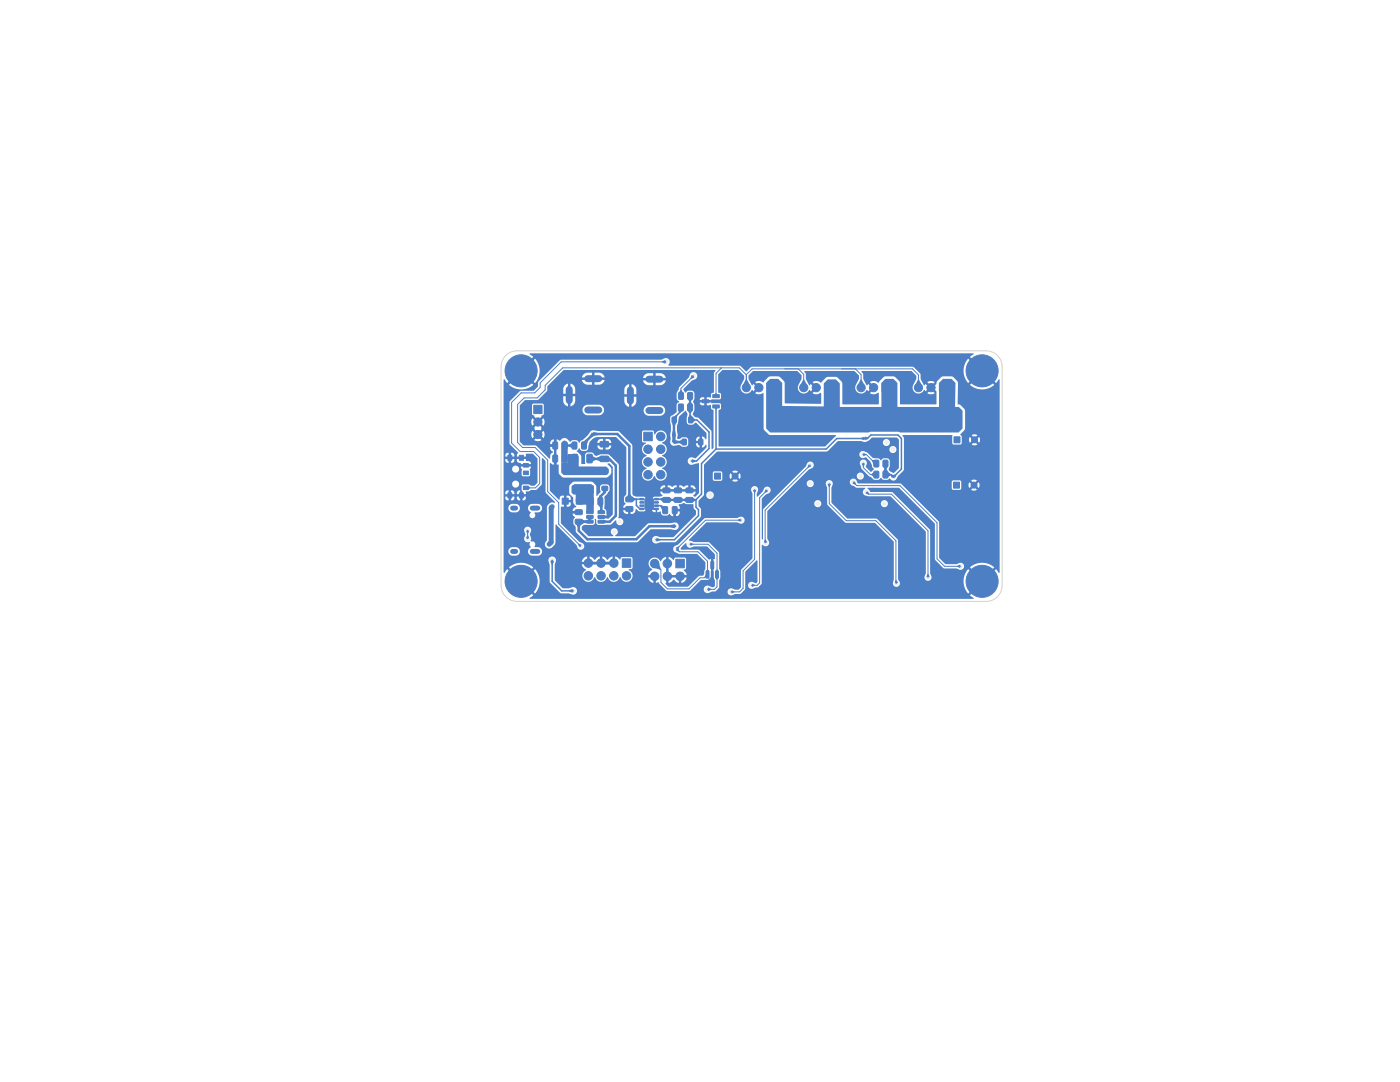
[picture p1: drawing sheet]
<svg xmlns="http://www.w3.org/2000/svg" width="279mm" height="216mm" viewBox="0 0 279 216" stroke-linecap="round" stroke-linejoin="round" font-family="sans-serif">
<g fill="#4d7fc4" stroke="#4d7fc4" stroke-width=".2">
<path d="M134.9 111.6h1.7v1.7h-1.7z"/>
<path d="M124.2 111.5h1.7v1.7h-1.7z"/>
<path d="M190.4 87.2h1.2v1.2h-1.2z"/>
<path d="M164.6 76.5h1.6v1.7h-1.6z"/>
<path d="M190.3 96.2h1.2v1.2h-1.2z"/>
<path d="M153.1 76.5h1.7v1.7h-1.7z"/>
<path d="M128.5 86.3h1.7v1.7h-1.7z"/>
<path d="M106.5 80.9h1.7v1.6h-1.7z"/>
<path d="M176 76.5h1.7v1.7h-1.7z"/>
<path d="M187.5 76.5h1.6v1.7h-1.6z"/>
<path d="M142.6 94.4h1.2v1.2h-1.2z"/>
<path d="M135.4 80.7l.8-.1 .2 .2v.9l-.2 .3h-.6l-.2-.2z"/>
<path d="M137.3 80.7l.7-.1 .2 .2v.9l-.1 .3h-.6l-.3-.2z"/>
<path d="M114.8 101.8l1.3-.1 .1 .3v.5l-.2 .2h-1.1l-.1-.3z"/>
<path d="M114.8 103.7l1.3-.1 .1 .2v.6l-.2 .2h-1.1l-.1-.2z"/>
<path d="M134.2 101.1h.7l.2 .1 .1 1.1-.2 .2h-.6l-.2-.1z"/>
<path d="M132.3 101.1h.7l.2 .1v1.1l-.1 .2h-.6l-.2-.1z"/>
<path d="M117.2 90.7l.8-.1 .2 .2v1.3l-.1 .3h-.7l-.3-.2z"/>
<path d="M114.2 90.7l.9-.1 .2 .2v1.3l-.2 .3h-.7l-.2-.2z"/>
<path d="M137.5 83.3h.7v1h-.7z"/>
<path d="M134.2 83.3h.7v1h-.7z"/>
<path d="M124.9 101.1h1.3l.1 .2v.6l-.2 .2-1.1-.1-.1-.2z"/>
<path d="M124.9 99.2h1.3l.1 .2v.6l-.2 .1h-1.1l-.1-.2z"/>
<path d="M119.8 88.1h1.5l.2 .2v.7l-.3 .2h-1.3l-.2-.2z"/>
<path d="M119.8 91.1l1.5-.1 .2 .3v.7l-.3 .1h-1.3l-.2-.2z"/>
<path d="M101.4 98.4h.7v1h-.7z"/>
<path d="M101.4 90.8h.7v1h-.7z"/>
<path d="M103.7 90.8h.7v1h-.7z"/>
<path d="M103.7 98.4h.7v1h-.7z"/>
<path d="M104.4 92.5h1v.7h-1z"/>
<path d="M104.4 94h1v.7h-1z"/>
<path d="M104.4 97h1v.7h-1z"/>
<path d="M110.4 90.8h.7l.2 .1v1.1l-.2 .2h-.6l-.2-.1z"/>
<path d="M112.3 90.8h.6l.3 .1v1.1l-.2 .2h-.5l-.3-.1z"/>
<path d="M110.4 88.2h.7l.2 .1v1.1l-.2 .2h-.6l-.2-.1z"/>
<path d="M112.3 88.2h.6l.3 .1v1.1l-.2 .2h-.5l-.3-.1z"/>
<path d="M134.6 97.4h1.3l.1 .2v.6l-.2 .2-1.1-.1-.1-.2z"/>
<path d="M134.6 99.3h1.3l.1 .2v.6l-.2 .1h-1.1l-.1-.2z"/>
<path d="M120.2 93.8h1v.7h-1z"/>
<path d="M120.2 97.1h1v.7h-1z"/>
<path d="M136.9 97.4h1.3l.1 .2v.6l-.2 .2-1.1-.1-.1-.2z"/>
<path d="M136.9 99.3h1.3l.1 .2v.6l-.2 .1h-1.1l-.1-.2z"/>
<path d="M116.1 88.2h.7l.2 .1 .1 1.1-.2 .2h-.6l-.2-.1z"/>
<path d="M114.2 88.2h.7l.2 .1v1.1l-.1 .2h-.6l-.2-.1z"/>
<path d="M141.9 112.1h.5v1.4l-.5-.1z"/>
<path d="M140.9 113.9l.6 .1-.1 1.4-.5-.1z"/>
<path d="M142.8 113.9l.6 .1-.1 1.4-.5-.1z"/>
<path d="M174.4 91.9l.8-.1 .2 .2v1l-.2 .2h-.6l-.2-.2z"/>
<path d="M176.3 91.9l.7-.1 .2 .2v1l-.1 .2h-.7l-.2-.2z"/>
<path d="M174.4 94.1l.8-.1 .2 .2v.9l-.2 .3h-.6l-.2-.2z"/>
<path d="M176.3 94.1l.7-.1 .2 .2v.9l-.1 .3h-.7l-.2-.2z"/>
<path d="M139.5 87.7h.7v1h-.7z"/>
<path d="M136.2 87.7h.7v1h-.7z"/>
<path d="M117.5 99.4l.7-.1 .2 .2v1l-.1 .3h-.6l-.3-.2z"/>
<path d="M119.4 99.4l.7-.1 .2 .2v1l-.1 .3h-.6l-.3-.2z"/>
<path d="M112.2 99.4h1.2v1.2h-1.2z"/>
<path d="M115 99.4h1.2v1.2h-1.2z"/>
<path d="M114.2 93.3h4.2v1.4h-4.2z"/>
<path d="M114.2 97h4.2v1.4h-4.2z"/>
<path d="M128.7 99.5h1.7v2.1h-1.7z"/>
<path d="M127.7 99.5h.8v.2h-.8z"/>
<path d="M127.7 100.1h.8v.3h-.8z"/>
<path d="M127.7 100.8h.8v.2h-.8z"/>
<path d="M127.7 101.4h.8v.3h-.8z"/>
<path d="M130.6 101.4h.8v.3h-.8z"/>
<path d="M130.6 100.8h.8v.2h-.8z"/>
<path d="M130.6 100.1h.8v.3h-.8z"/>
<path d="M130.6 99.5h.8v.2h-.8z"/>
<path d="M132.3 97.4h1.3l.1 .2v.6l-.2 .2-1.1-.1-.1-.2z"/>
<path d="M132.3 99.3h1.3l.1 .2v.6l-.2 .1h-1.1l-.1-.2z"/>
<path d="M117.1 101.9h1.2l.1 .5-1.2 .1z"/>
<path d="M117.1 102.9h1.2l.1 .5h-1.2z"/>
<path d="M117.1 103.8h1.2l.1 .5-1.2 .1z"/>
<path d="M119.4 103.8h1.2l.1 .5-1.3 .1z"/>
<path d="M119.4 102.9h1.2l.1 .5h-1.3z"/>
<path d="M119.4 101.9h1.2l.1 .5-1.3 .1z"/>
<path d="M135.5 78.4l.7-.1 .2 .2v.9l-.1 .3h-.7l-.2-.2z"/>
<path d="M137.3 78.4l.7-.1 .2 .2v.9l-.1 .3h-.6l-.3-.2z"/>
<path d="M140.2 79.8h1.3v.6h-1.3z"/>
<path d="M142.2 80.8h1.3v.6h-1.3z"/>
<path d="M142.2 78.7h1.3v.6h-1.3z"/>
<circle cx="130.6" cy="115" r=".85"/>
<circle cx="130.6" cy="112.4" r=".85"/>
<circle cx="133.2" cy="115" r=".85"/>
<circle cx="133.2" cy="112.4" r=".85"/>
<circle cx="135.7" cy="115" r=".85"/>
<circle cx="117.4" cy="114.9" r=".85"/>
<circle cx="117.4" cy="112.4" r=".85"/>
<circle cx="120" cy="114.9" r=".85"/>
<circle cx="120" cy="112.4" r=".85"/>
<circle cx="122.5" cy="114.9" r=".85"/>
<circle cx="122.5" cy="112.4" r=".85"/>
<circle cx="125" cy="114.9" r=".85"/>
<circle cx="194.5" cy="87.8" r=".6"/>
<circle cx="160.4" cy="77.3" r=".82"/>
<circle cx="162.9" cy="77.3" r=".82"/>
<circle cx="194.4" cy="96.8" r=".6"/>
<circle cx="148.9" cy="77.3" r=".82"/>
<circle cx="151.4" cy="77.3" r=".82"/>
<circle cx="131.9" cy="94.7" r=".85"/>
<circle cx="129.3" cy="94.7" r=".85"/>
<circle cx="131.9" cy="92.2" r=".85"/>
<circle cx="129.3" cy="92.2" r=".85"/>
<circle cx="131.9" cy="89.6" r=".85"/>
<circle cx="129.3" cy="89.6" r=".85"/>
<circle cx="131.9" cy="87.1" r=".85"/>
<circle cx="107.3" cy="86.7" r=".82"/>
<circle cx="107.3" cy="84.2" r=".82"/>
<circle cx="196" cy="74" r="3.2"/>
<circle cx="104" cy="74" r="3.2"/>
<circle cx="171.8" cy="77.3" r=".82"/>
<circle cx="174.3" cy="77.3" r=".82"/>
<circle cx="183.3" cy="77.3" r=".82"/>
<circle cx="185.8" cy="77.3" r=".82"/>
<circle cx="104" cy="116" r="3.2"/>
<circle cx="146.7" cy="95" r=".6"/>
<circle cx="196" cy="116" r="3.2"/>
</g>
<path d="M113.6 77.7v2.2M117.3 75.6h2.2M125.8 77.8v2.2M129.5 75.7h2.2M117.3 81.8h2.2M129.5 81.9h2.2" fill="none" stroke="#4d7fc4" stroke-width="1.4"/>
<path d="M102.3 110h.6M102.3 101.4h.6M106.2 110h1.1M106.2 101.4h1.1M110.2 101.1l-.2 .2v6.9l-.4 .4" fill="none" stroke="#4d7fc4" stroke-width="1"/>
<g fill="#ececec" stroke="#ececec" stroke-width=".2">
<circle cx="178.2" cy="118.4" r=".35"/>
<circle cx="114.4" cy="86.9" r=".35"/>
<circle cx="102.9" cy="98" r=".35"/>
<circle cx="102.9" cy="95" r=".35"/>
<circle cx="177.2" cy="99.5" r=".35"/>
<circle cx="178.9" cy="90.7" r=".35"/>
<circle cx="173.9" cy="88" r=".35"/>
<circle cx="171.2" cy="92" r=".35"/>
<circle cx="169.2" cy="96.7" r=".35"/>
<circle cx="139.6" cy="74.3" r=".35"/>
<circle cx="134.5" cy="91.9" r=".45"/>
<circle cx="130.7" cy="109.3" r=".35"/>
<circle cx="136.5" cy="109.3" r=".35"/>
<circle cx="110.9" cy="110.7" r=".35"/>
<circle cx="116" cy="110.3" r=".35"/>
<circle cx="123" cy="105" r=".35"/>
<circle cx="113.4" cy="118.9" r=".35"/>
<circle cx="115.2" cy="118.9" r=".35"/>
<circle cx="149.5" cy="96.8" r=".35"/>
<circle cx="151.8" cy="97.3" r=".35"/>
<circle cx="154.2" cy="97" r=".35"/>
<circle cx="164.4" cy="99.9" r=".35"/>
<circle cx="178.2" cy="93.6" r=".35"/>
<circle cx="179.4" cy="96" r=".35"/>
<circle cx="177.4" cy="90.7" r=".35"/>
<circle cx="175.9" cy="90.7" r=".35"/>
<circle cx="174.2" cy="90.7" r=".35"/>
<circle cx="180.4" cy="94.7" r=".35"/>
<circle cx="172.7" cy="95.7" r=".35"/>
<circle cx="175.4" cy="87.9" r=".35"/>
<circle cx="178.3" cy="88.4" r=".35"/>
<circle cx="161.4" cy="100.2" r=".35"/>
<circle cx="153.4" cy="99.1" r=".35"/>
<circle cx="146.5" cy="100.9" r=".35"/>
<circle cx="149.1" cy="102.9" r=".35"/>
<circle cx="194" cy="112.1" r=".35"/>
<circle cx="183.8" cy="114.8" r=".35"/>
<circle cx="186.4" cy="114.3" r=".35"/>
<circle cx="180.9" cy="108.1" r=".35"/>
<circle cx="177.5" cy="109.1" r=".35"/>
<circle cx="176.6" cy="108.1" r=".35"/>
<circle cx="182.3" cy="108.8" r=".35"/>
<circle cx="183.5" cy="108.1" r=".35"/>
<circle cx="183.5" cy="106.8" r=".35"/>
<circle cx="183.5" cy="105.5" r=".35"/>
<circle cx="182.4" cy="107.4" r=".35"/>
<circle cx="182.4" cy="106" r=".35"/>
<circle cx="182.4" cy="104.7" r=".35"/>
<circle cx="105.2" cy="103.6" r=".35"/>
<circle cx="161.2" cy="117.8" r=".35"/>
<circle cx="163.8" cy="101.9" r=".4"/>
<circle cx="198" cy="79" r=".4"/>
<circle cx="189.3" cy="115.9" r=".35"/>
<circle cx="186.5" cy="100.5" r=".4"/>
<circle cx="128.3" cy="102.9" r=".35"/>
<circle cx="103.9" cy="107.3" r=".35"/>
<circle cx="186.5" cy="96.5" r=".4"/>
<circle cx="149.4" cy="118.1" r=".35"/>
<circle cx="116.8" cy="86.4" r=".4"/>
<circle cx="144.6" cy="71.7" r=".4"/>
<circle cx="147.2" cy="118.9" r=".35"/>
<circle cx="198" cy="109" r=".4"/>
<circle cx="133.2" cy="103.7" r=".35"/>
<circle cx="101.6" cy="78" r=".35"/>
<circle cx="137.1" cy="95.9" r=".4"/>
<circle cx="198" cy="84" r=".4"/>
<circle cx="186.8" cy="116.5" r=".35"/>
<circle cx="104.4" cy="108.7" r=".35"/>
<circle cx="134.4" cy="93.8" r=".4"/>
<circle cx="196.5" cy="103" r=".4"/>
<circle cx="135.2" cy="103.6" r=".35"/>
<circle cx="145" cy="77.6" r=".4"/>
<circle cx="165.2" cy="93.6" r=".35"/>
<circle cx="125.7" cy="109.9" r=".35"/>
<circle cx="139.6" cy="77.4" r=".4"/>
<circle cx="198" cy="106.5" r=".4"/>
<circle cx="147.4" cy="85.4" r=".35"/>
<circle cx="151.8" cy="94.3" r=".4"/>
<circle cx="156.6" cy="117.8" r=".35"/>
<circle cx="121.7" cy="102.6" r=".4"/>
<circle cx="159.4" cy="100.5" r=".4"/>
<circle cx="174.7" cy="100.8" r=".4"/>
<circle cx="179.4" cy="117.7" r=".35"/>
<circle cx="186.5" cy="98.5" r=".4"/>
<circle cx="151.1" cy="117.9" r=".35"/>
<circle cx="196.5" cy="110.5" r=".4"/>
<circle cx="106.9" cy="112.1" r=".4"/>
<circle cx="136.2" cy="92.9" r=".4"/>
<circle cx="114.4" cy="83.5" r=".4"/>
<circle cx="198" cy="99" r=".4"/>
<circle cx="186.5" cy="94.5" r=".4"/>
<circle cx="154.6" cy="94.3" r=".4"/>
<circle cx="191.2" cy="117.7" r=".35"/>
<circle cx="186.5" cy="92.5" r=".4"/>
<circle cx="185.2" cy="117.7" r=".35"/>
<circle cx="196.5" cy="93" r=".4"/>
<circle cx="158.9" cy="117.8" r=".35"/>
<circle cx="108" cy="113.7" r=".4"/>
<circle cx="138.1" cy="111.4" r=".35"/>
<circle cx="154.1" cy="117.8" r=".35"/>
<circle cx="141.9" cy="71.7" r=".4"/>
<circle cx="165.7" cy="117.8" r=".35"/>
<circle cx="150.9" cy="82.7" r=".35"/>
<circle cx="108.4" cy="99.7" r=".4"/>
<circle cx="198" cy="101.5" r=".4"/>
<circle cx="182" cy="89.5" r=".4"/>
<circle cx="198" cy="96.5" r=".4"/>
<circle cx="109.7" cy="110.1" r=".4"/>
<circle cx="167" cy="100.2" r=".4"/>
<circle cx="174.3" cy="97.7" r=".35"/>
<circle cx="140" cy="118.7" r=".35"/>
<circle cx="109" cy="72.5" r=".4"/>
<circle cx="196" cy="82.5" r=".4"/>
<circle cx="163.5" cy="117.8" r=".35"/>
<circle cx="170.4" cy="117.7" r=".35"/>
<circle cx="159.5" cy="98.9" r=".4"/>
<circle cx="152.7" cy="117" r=".35"/>
<circle cx="131.1" cy="71.2" r=".4"/>
<circle cx="196" cy="80" r=".4"/>
<circle cx="138.2" cy="93.6" r=".4"/>
<circle cx="188.4" cy="117.7" r=".35"/>
<circle cx="160" cy="92.9" r=".35"/>
<circle cx="142.1" cy="118.7" r=".35"/>
<circle cx="141.3" cy="75.8" r=".4"/>
<circle cx="170.7" cy="100.2" r=".4"/>
<circle cx="137" cy="74.5" r=".4"/>
<circle cx="139.5" cy="114.1" r=".35"/>
<circle cx="196.5" cy="108" r=".4"/>
<circle cx="172.9" cy="117.7" r=".35"/>
<circle cx="134.3" cy="71.3" r=".4"/>
<circle cx="198" cy="91.5" r=".4"/>
<circle cx="114.4" cy="85.2" r=".4"/>
<circle cx="134.5" cy="90.3" r=".4"/>
<circle cx="145" cy="117" r=".35"/>
<circle cx="140.2" cy="116.4" r=".35"/>
<circle cx="145.5" cy="83" r=".35"/>
<circle cx="121.5" cy="100.8" r=".4"/>
<circle cx="117.5" cy="110" r=".35"/>
<circle cx="196.5" cy="100.5" r=".4"/>
<circle cx="167.3" cy="91.4" r=".35"/>
<circle cx="149.6" cy="87.6" r=".35"/>
<circle cx="149.3" cy="101.7" r=".35"/>
<circle cx="139.3" cy="71.7" r=".4"/>
<circle cx="182.8" cy="87.7" r=".4"/>
<circle cx="153.5" cy="109.6" r=".35"/>
<circle cx="198" cy="89" r=".4"/>
<circle cx="191.5" cy="114.4" r=".35"/>
<circle cx="132.3" cy="108.9" r=".4"/>
<circle cx="196.5" cy="105.5" r=".4"/>
<circle cx="198" cy="81.5" r=".4"/>
<circle cx="147.1" cy="99.7" r=".4"/>
<circle cx="165.2" cy="91.4" r=".35"/>
<circle cx="104" cy="102.8" r=".35"/>
<circle cx="111.8" cy="115.7" r=".35"/>
<circle cx="112.1" cy="96.5" r=".35"/>
<circle cx="198" cy="104" r=".4"/>
<circle cx="198" cy="94" r=".4"/>
<circle cx="151.2" cy="84.8" r=".35"/>
<circle cx="123.9" cy="102.7" r=".35"/>
<circle cx="168" cy="117.8" r=".35"/>
<circle cx="149.4" cy="98.7" r=".4"/>
<circle cx="198" cy="86.5" r=".4"/>
<circle cx="145" cy="75.7" r=".4"/>
<circle cx="133.6" cy="110" r=".4"/>
<circle cx="198" cy="111.5" r=".4"/>
<circle cx="118.4" cy="86.6" r=".4"/>
<circle cx="163.2" cy="100.5" r=".35"/>
<circle cx="141.7" cy="98.8" r=".4"/>
<circle cx="134.7" cy="105" r=".4"/>
<circle cx="172.6" cy="87.5" r=".35"/>
<circle cx="110.2" cy="111.8" r=".4"/>
<circle cx="130.9" cy="107.7" r=".4"/>
<circle cx="114.4" cy="117.9" r=".4"/>
<circle cx="178.3" cy="95.2" r=".35"/>
<circle cx="171.7" cy="95" r=".35"/>
<circle cx="115.9" cy="109" r=".35"/>
<circle cx="188.9" cy="84.3" r=".4"/>
<circle cx="187.3" cy="85.8" r=".4"/>
<circle cx="190.6" cy="82.8" r=".4"/>
<circle cx="188.9" cy="82.8" r=".4"/>
<circle cx="187.3" cy="84.3" r=".4"/>
<circle cx="187.3" cy="82.8" r=".4"/>
<circle cx="137.7" cy="108.6" r=".35"/>
<circle cx="141.2" cy="117.6" r=".4"/>
<circle cx="123.7" cy="104.1" r=".35"/>
<circle cx="172.2" cy="90.7" r=".35"/>
<circle cx="147.9" cy="103.8" r=".35"/>
<circle cx="122.6" cy="106.1" r=".35"/>
<circle cx="135" cy="109.5" r=".35"/>
<circle cx="172.3" cy="92.4" r=".35"/>
<circle cx="105.3" cy="105.8" r=".35"/>
<circle cx="105.3" cy="107.5" r=".35"/>
<circle cx="109.6" cy="108.6" r=".4"/>
<circle cx="110.2" cy="101.1" r=".4"/>
<circle cx="150.6" cy="97.7" r=".35"/>
<circle cx="145.9" cy="118.1" r=".35"/>
<circle cx="150" cy="116.8" r=".35"/>
<circle cx="153.1" cy="97.8" r=".35"/>
<circle cx="170.3" cy="96.2" r=".35"/>
<circle cx="191.7" cy="113" r=".35"/>
<circle cx="185.2" cy="115.2" r=".35"/>
<circle cx="172.9" cy="98.2" r=".35"/>
<circle cx="152.8" cy="108.3" r=".35"/>
<circle cx="161.7" cy="92.8" r=".35"/>
<circle cx="165.5" cy="96.5" r=".35"/>
<circle cx="178.9" cy="116.4" r=".35"/>
<circle cx="176.5" cy="100.5" r=".35"/>
<circle cx="161.7" cy="96.5" r=".35"/>
<circle cx="178.2" cy="89.7" r=".35"/>
<circle cx="176.9" cy="88.3" r=".35"/>
<circle cx="132.9" cy="72.2" r=".4"/>
<circle cx="138.4" cy="75" r=".4"/>
<circle cx="138" cy="92" r=".4"/>
<circle cx="134.5" cy="88.2" r=".4"/>
<circle cx="134.5" cy="86.8" r=".4"/>
</g>
<path d="M107.4 86.7l2.1 2.2h1.3M112.7 88.9h2M114.4 85.2h-1.7l-1.9 1.9v8.1l1.3 1.3M116.5 88.9v-.5l1.9-1.8h4.8l2.4 2.4v10.7M117.7 91.5l3.9 .1 1.3 1.3v10l-1.2 1.2h-1.7M120.7 97.4v.8l-.9 .9v1l.2 .1v2M134.5 83.8v4.4h2M112.8 100v1.3l.9 .9h1.8M117.4 112.4h5.1M117.7 103.1v1h-2.2v1.8l1.7 1.7h9.8l2.6-2.6h5.1M121.7 102.6l-.5 .5h-1.2M134.6 101.8v1.3l.6 .5" fill="none" stroke="#4d7fc4" stroke-width=".5"/>
<path d="M137.7 79v4.7l.2 .1h1.2l2.4 2.4v3.3l-2.5 2.5h-1M112.1 96.5l.7 .7v2.8M127 99.6v1.2l.7 .7h.4M128.1 99.6l-2.5 .1M131 99.6h1.8l.2 .2 5.9-.1M135.9 81.3v.8l-1.4 1.3v.4M138.9 99.7v1.5l.5 .5v1.2l-4.8 4.8h-3.7M142.9 89.6h22l2.1-2.1h6.1l.7-.7h5.4l.7 .7v6.1l-1.6 1.6-.5-.5h-1.1v-2.2M142.9 81.1v8.5M142.9 89.6l-2.9 2.9v6.1l-1.1 1.1M110.2 111.8v4.2l1.9 1.9h2.3M131 100.9h.8l1 .9" fill="none" stroke="#4d7fc4" stroke-width=".3"/>
<g fill="none" stroke="#4d7fc4" stroke-width=".2">
<path d="M132.9 72.2h-20.9l-4.2 4.2v.9l-1.1 1.1h-2.7l-1.9 1.9v8.1l1.7 1.7h2.7l1.2 1.2v5.2l-.9 .9h-1.8M138.4 75l-2.5 2.5v1.5M144 73.4l-1.1 1.1v4.5M148.9 77.4v-2.7l1.2-1.1h32l1.2 1.2v2.6M148.9 74.8l-1.3-1.4h-35.3l-3.5 3.5v.9l-1.6 1.6h-2.6l-1.3 1.3v7.6l1 1h2.5l2.5 2.5v6.3l2.2 2.2v4.3l4.4 4.4M159.3 73.6l1.1 1.1v2.7M170.7 73.6l1.2 1.1v2.7M150.6 97.7v13.9l-2.3 2.3v3.5l-.7 .7h-1.7M153.1 97.8l-1.5 1.5v17l-.5 .5h-1.1M161.7 92.8l-9 9 .1 6.5M165.5 96.5v4l3.4 3.4h5.9l4 4 .1 8.5M170.3 96.2l.7 .7h8.6l7.4 7.4v7.2l1.5 1.5h3.2"/>
<path d="M172.2 90.7h.7l1.8 1.8h.2M172.3 92.4v.9l1.4 1.4h1.2M172.9 98.2l.4 .4h4.6l7.3 7.3v9.3M105.3 105.8v1.7M137.7 108.6h3.6l1.8 1.8v6.7l-.5 .5h-1.4M142.2 112.8v2.2l-1.4 1.4h-.6M147.9 103.8h-7.1l-5.7 5.7 .5 .6h3.7l1.9 1.9v2.6l-.7 .7h-.8l-2.2 2.2h-4.3l-1.3-1.3v-2.5l-1.3-1.2"/>
</g>
<g fill="#4d7fc4">
<path d="M131.1 114.7l.4 .1-.1 .4h-.3z"/>
<path d="M132.3 114.8l.5-.1v.5h-.4z"/>
<path d="M133.6 114.7h1.7v.5h-1.7z"/>
<path d="M132.9 112.9h.5v1.7h-.5z"/>
<path d="M117.9 112.1h1.6v.5h-1.6z"/>
<path d="M120.4 112.1h1.7v.5h-1.7z"/>
<path d="M160.6 74.1l9.9-.1 .9 1v.6l-.6 1.3a1.22 1.22 0 0 0 .6 1.6 1.22 1.22 0 0 0 1.6-.7l.3 .3 .5-.6 .4 .4-.6 .5a1.56 1.56 0 0 0 1.7 0v2.3h-7.1l-.1-.1v-4.2l-.9-1-.5-.2h-1.6l-1.2 1.1h-.1a1.32 1.32 0 0 0-1.6 0l.5 .5-.3 .4-.6-.6-.2 .3-.2-.1a3.2 3.2 0 0 1-.7-2.4z"/>
<path d="M172 74.1l9.9-.1 1 1v.6l-.7 1.3a1.22 1.22 0 0 0 .7 1.6 1.22 1.22 0 0 0 1.6-.7l.2 .3 .6-.6 .3 .4-.5 .5a1.3 1.3 0 0 0 1.4 0l-.5-.5 .3-.4 .6 .6-.1 2.6h-7.1l-.1-.1v-4.3l-.9-1-.5-.2h-1.6l-1.3 1.3a1.33 1.33 0 0 0-1.7-.1l.6 .5-.4 .4-.5-.6-.2 .3-.2-.1a3.2 3.2 0 0 1-.7-2.3l-.3-.3z"/>
<path d="M149.4 74.9l.9-.9h8.8l.9 .9v.7l-.7 1.3a1.22 1.22 0 0 0 .7 1.6 1.22 1.22 0 0 0 1.6-.7l.2 .3 .6-.6 .3 .4-.5 .5a1.56 1.56 0 0 0 1.6 0v2.2l-7.1-.1-.1-.1v-4.1l-.9-1-.5-.2h-1.6l-1.3 1.2a1.39 1.39 0 0 0-1.6 0l.6 .5-.4 .4-.5-.6-.2 .3-.2-.1a2.12 2.12 0 0 1-.6-1.9z"/>
<path d="M105.7 70.6l88.5-.1 .1 .2-.7 .5 1.5 1.5-.4 .4-1.5-1.5a3.7 3.7 0 0 0 0 4.8l1.5-1.5 .4 .4-1.5 1.5 .2 .2a3.7 3.7 0 0 0 4.6-.2l-1.5-1.5 .4-.4 1.5 1.5 .5-.7 .2 .1v38.4l-.2 .1-.5-.7-1.5 1.5-.4-.4 1.5-1.5-.2-.2a3.7 3.7 0 0 0-4.6 .2l1.5 1.5-.4 .4-1.5-1.5-.2 .2a3.7 3.7 0 0 0 .2 4.6l1.5-1.5 .4 .4-1.5 1.5 .7 .5-.1 .2h-88.4l-.1-.2 .7-.5-1.5-1.5 .4-.4 1.5 1.5 .2-.2a3.7 3.7 0 0 0-.2-4.6l-1.5 1.5-.4-.4 1.5-1.5-.2-.2a3.7 3.7 0 0 0-4.6 .2l1.5 1.5-.4 .4-1.5-1.5-.5 .7-.2-.1v-2.4h8.9l.3 .9 .1 3.6 2.1 2.1h1.6l.6 .2a.77 .77 0 0 0 1-.8 .77 .77 0 0 0-1.2-.5l-.4 .1h-1.2l-1.6-1.6v-3.1l.2-.6h6.1v.5h-.9l.3 .6 .5 .4v.2a1.23 1.23 0 0 0-.2 2.1 1.23 1.23 0 0 0 2-.7 1.32 1.32 0 0 0 2.2 .5l.4-.5a1.28 1.28 0 0 0 1.2 .9 1.28 1.28 0 0 0 1.3-.9 1.32 1.32 0 0 0 2.1 .5l.3-.4v-.6h4v.5h-.9l.3 .7 .8 .4v-.9h.5v.9l.5-.1 1.6 1.7h4.6l2.2-2.1 1.8-.1 .3-.4v-3.8l-.4 .2-2-2h-3.6v-.4l.9-.9h.2a.74 .74 0 0 0 1 .8l.5-.2h2.6l1.6 1.6v.8l-.3 .1v2.5l.1 1.3 .2 .5v1.1l-.3 .3-.9-.3a.76 .76 0 0 0-1.1 .7 .76 .76 0 0 0 1.1 .7l.4-.2h3.3a.71 .71 0 0 0 1 .6l.5-.2h1.1l.8-.8 .1-3.6 2.4-2.3 .1 .1v4.2l-.3 .3-.6-.2a.71 .71 0 0 0-1 .6 .71 .71 0 0 0 1 .6l1.1-.3 .6-.7v-7.6l.2-.1a.72 .72 0 0 0 1 .2 .72 .72 0 0 0 .2-1l-.3-.4v-5.5l1.5-1.5h7.9v.2a.71 .71 0 0 0 1.1 .3 .71 .71 0 0 0-.1-1.1 .71 .71 0 0 0-1 .6h-7.9l4-4h2.4v.2a.71 .71 0 0 0 .8 .5 .71 .71 0 0 0 .6-.7h2.4l.3 .8v3.4l3.5 3.5 6 .1 3.7 3.7 .1 7.6-.2 .6a.7 .7 0 0 0 .8 .9 .7 .7 0 0 0 .5-1.1l-.3-.4-.1-8-4.1-4.1h-5.9l-3-3h9.7a.71 .71 0 0 0 1 .6 .71 .71 0 0 0 .1-1.1 .71 .71 0 0 0-1.1 .3v.2h-9.7l-.2-.2v-3l.3-.6-.1-.5h3.5l.3 .6 .9 .5h1.8v.2a.71 .71 0 0 0-.4 .7 .71 .71 0 0 0 .5 .7l.5 .1h4.5l7 7 .1 8.4-.2 .5a.71 .71 0 0 0 .6 1 .71 .71 0 0 0 .6-1l-.2-.5-.1-8.8-7.3-7.3-4.5-.1-.6-.7 .1-.2 6.3 .1 7.1 7.1 .1 7.3 1.6 1.6h2.6l.5 .2a.71 .71 0 0 0 1-.6 .71 .71 0 0 0-1-.6l-.5 .2h-2.2l-1.2-1.2-.1-7.3-7.5-7.5-8.7-.1-.2-.3h18.9v1.3l.3 .2h1.5l.1-.2v-.7h1.5l.1 .6 .6-.5 .3 .3-.5 .5 .5 .2 .7-.2-.5-.5 .3-.3 .5 .5a1.1 1.1 0 0 0 0-1.2l-.5 .5-.3-.3 .5-.5-.7-.2-.5 .2 .5 .5-.3 .3-.6-.5-.1 .6h-1.5v-.7l-.3-.3-1.3 .1-.3 .3h-18.9v-.3a.71 .71 0 0 0-.8-.4 .71 .71 0 0 0-.6 .7h-3.5a.71 .71 0 0 0-.8-.4 .71 .71 0 0 0-.5 .7h-2.4v-.2a.71 .71 0 0 0-.8-.5 .71 .71 0 0 0-.6 .7h-2.4l1.5-1.5h10.9v.2a.71 .71 0 0 0 1.1 .3 .71 .71 0 0 0-.1-1.1 .71 .71 0 0 0-1 .6h-10.9l1.3-1.3 .6-.2a.7 .7 0 0 0 .2-1.2 .7 .7 0 0 0-1.2 .2l-.2 .6-8.4 8.4-.1 6-.2 .2-.1-8.2 .8-.8 .5-.2a.71 .71 0 0 0 .3-1.2 .71 .71 0 0 0-1.2 .2l-.2 .6-1.1 1-.1-.6 .2-.5a.71 .71 0 0 0-.6-1 .71 .71 0 0 0-.6 1.1l.2 .4v12.9l-2.3 2.3v3.5l-.5 .5h-.7l-.5-.3a.7 .7 0 0 0-1 .7h-3.3l1-.2 .6-.7 .3-3.2-.3-.5-.1-3.4-1.9-1.9h-3l-1-.4 3.5-3.6h6.1l.5 .2a.71 .71 0 0 0 1-.6 .71 .71 0 0 0-1-.6l-.5 .2h-6.5l-5.3 5.3-.5 .2a.71 .71 0 0 0-.5 .7 .71 .71 0 0 0 .5 .6l.7 .3 3.7 .1 1.6 1.6v1.3l-.4 1.3-1 .2-2.1 2.1h-3.9l-.6-.6 .1-.2v-.9h.5v.9l.5-.1 .6-.6 .5 .6 .5 .1v-.9h.5v.9l.6-.3 .5-.8h-.9v-.5h.9l-.7-.9 .5-.4v-2l-.3-.2h-1.8l-.2 .2a.21 .21 0 0 1 0 .2 .21 .21 0 0 1-.3 .1l-.4-.4-.5-.2v.9h-.5v-.9l-.6 .3-.5 .6a1.23 1.23 0 0 0-1.9-.5 1.23 1.23 0 0 0 .2 2l.1 .2-.6 .4-.3 .6h-3.1a1.49 1.49 0 0 0-.8-1l.6-.1 .2-.3v-2l-.3-.1h-1.7l-.3 .1a.21 .21 0 0 1 0 .3 .21 .21 0 0 1-.3 0l-.4-.4-.4-.2v.9h-.6v-.9l-.4 .2-.6 .5-.6-.5-.4-.2v.9h-.5v-.9l-.4 .2-.6 .5-.6-.5-.4-.2v.9h-.5v-.9l-.8 .5-.3 .6h-5.2a.76 .76 0 0 0-.5-1 .76 .76 0 0 0-1 .7h-8.9v-1.9h.9v.2a.85 .85 0 0 0 .8 .8l.9-.1a.85 .85 0 0 0 .7-.9 .85 .85 0 0 0-.8-.7l-1.1 .1-.5 .6h-.9v-4.1h4.1l.3 .8-.3 .6a.76 .76 0 0 0 .3 .9 .76 .76 0 0 0 .8 .1v.5l.2 .5a.88 .88 0 0 0-.5 .9 .88 .88 0 0 0 .7 .8l1.5-.1a.85 .85 0 0 0 .6-.9 .85 .85 0 0 0-.8-.7h-.6l-.1-.2a.65 .65 0 0 0 0-.8 .65 .65 0 0 0-.8-.2l.1-.5-.3-.9 .3-.5a.71 .71 0 0 0-.6-1 .71 .71 0 0 0-.8 .7h-4.1v-4.5h.9v.2a.85 .85 0 0 0 .8 .7l1.1-.1 .4-.3 .1-.5h1.6a.9 .9 0 0 0 .5 .9v.1a.61 .61 0 0 0 0 .9 .61 .61 0 0 0 .9 0 .61 .61 0 0 0-.1-.9l.7-.1a.85 .85 0 0 0 .8-.8 .85 .85 0 0 0-.8-.9l-1.4 .1-.4 .2-.2 .5h-1.6l-.5-.7-1.1-.1-.4 .2-.4 .6h-.9v-1.9h.3l.2 .3 .3 .1h1l.4-.4h.4a.53 .53 0 0 0 .7 .4h.9l.2-.3 .1-.4h-.7v.7h-.5v-.7h-.7v.3h-.4v-.3h-.7v.7h-.5v-.7h-.7v.3h-.3v-1.1h.3v.3h1.9v-.3h.4v.3h.7v-.8l-.4 .1-.3 .4h-.4l-.3-.4-.4-.1v.8h-.5v-.8l-.4 .1-.3 .4h-.3v-1.6h1.7v.1a.7 .7 0 0 0 1.2 .3 .7 .7 0 0 0-.3-1.2 .7 .7 0 0 0-.9 .8h-1.7v-3h1.7v.1a.7 .7 0 0 0 1 .4 .7 .7 0 0 0 .3-1l.5 .1a.43 .43 0 0 1 .1 .7v.7l.1 .3 1.3 .1 .3-.3v-.9a.38 .38 0 0 1 .1-.6l.1-.2h-2v.1h-.6a.7 .7 0 0 0-.8-.3 .7 .7 0 0 0-.4 .8h-1.7v-1.8h.3l.2 .3 .3 .2 1-.1 .4-.4 .5 .1a.65 .65 0 0 0 .7 .4l.1 .2h2a.51 .51 0 0 0-.5-.6h-.5v-.4h-1.9v.3h-.4v-.3h-.7v.8h-.5v-.8h-.7v.3h-.3v-1.1h.3v.3h1.9l-.1-.5-.3-.2h-.3v.7h-.5v-.7h-.4l-.3 .4h-.3v-10.6h1.2v8.3l1.7 1.8-.3 .8h1.9v-.6h1.3l1 1v4.8l-.7 .6h-.6l-.5-.3-1.3 .1-.1 .3v.7l.2 .3v.6h.7v-.5l.6-.1 .4-.2 1-.1 1.1-1v-5.2l.2-.1 .6 .6v6.2l1.9 2-.1 .2-.3-.1a1.07 1.07 0 0 0-1.2 .7l-.1 6.9a.86 .86 0 0 0-.2 1.2 .86 .86 0 0 0 1.2 .2l.6-.6 .2-.4v-3.5l.1-.2 4 4.1 .2 .6a.71 .71 0 0 0 1.2 .2 .71 .71 0 0 0-.3-1.2l-.5-.2-3.7-3.7v-3.3h1.6l.4-.5v-.4h-.8v.9h-.6v-1.3h1.4v-.5l-.3-.3-.5-.1v.9h-.6v-.9h-.3a.7 .7 0 0 0-.6 .8l-1.9-1.8v-5.4l.2-.1 .6 .3 .1-1.4h.4l.1 1.4 .4 .1 .1 1.7 .6 .7 .4 .1h8.5l.9-.9-.1-1-.7-.8 .1-.1h.3l.7 .7v9.5l-.9 .8-1.6-.2v-.4h1.4l-.2-1.1-.4-.3v-2.3l1-1.4v-.7l-.4-.4-.9-.1-.4 .2-.2 .4 .2 1-.7 .8-.2-.2v-1.8l-.7-.8h-4l-.7 .7v1.4l.2 .4 .6 .5v1.1l.6 .8-.1 .1a.74 .74 0 0 0-.6 .8h1.4v.4h-1.4v.4l.5 .5-.4 .4v.8l.5 .7 .1 1.1 1.8 1.8 .3 .1h10l.3-.1 2.5-2.5h3.9l.8 .1a.75 .75 0 0 0 .9-.8 .75 .75 0 0 0-1-.6l-.7 .1h-4.4l-2.7 2.6h-3.9v-.2l.2-.1a.71 .71 0 0 0 .1-1.1 .71 .71 0 0 0-1.1 .1 .71 .71 0 0 0 .4 1.1l-.1 .2h-4.8l-1.4-1.4a.76 .76 0 0 1 .3-.8 .76 .76 0 0 1 .8 0h1.1l.3-.2 .1-.2v-.9l.3 .3v.7l.4 .3 2.4-.1 1-.9 .2 .1a.74 .74 0 0 0 .7 .9 .74 .74 0 0 0 .7-.9 .74 .74 0 0 0-1-.5l.1-1.6h.9a.79 .79 0 0 0 1 .7v-.7h-1.9v-9l-.1-.3-2-1.8-1.5-.1-1 .4-.6-.6-1-.1-.4 .1-.1 .3v1.9h-.7l-.1-1.6-.9-1 .5-.5 .5 .5h.9a.83 .83 0 0 0 .4-1h1.8l.2 .4 .3 .2 1.1 .1a.84 .84 0 0 0 1.2-.8h-1.2v.8h-.4v-.8l-3 .1 .2-.7h1.6v.1h2.8v-.1a.84 .84 0 0 0-1.2-.7v.8h-.4v-.8l-.9 .1-.3 .6h-1.6l1.1-1 4.2-.1 2.1 2.1v9.2l-.5 .9v.7l.4 .4-.4 .3-.1 .5h1.4v1.2h.3a.94 .94 0 0 0 .8-.9l.7 .5 1-.1 .2-.3h1.3l.3 .4 .4 .1v-.5h-2v-1.8a.54 .54 0 0 0 0-.6 .54 .54 0 0 0-.6-.2 2.36 2.36 0 0 1-1.8-.2l-.2-.4v-1l12.6 .1a.78 .78 0 0 0-.9-.8v.8h-.6v-.8l-.5 .1-.3 .3-.4-.3-.6-.1v.8h-.4v-.8l-.6 .1a.38 .38 0 0 1-.4 .3 .38 .38 0 0 1-.3-.3l-.6-.1v.8h-.4v-.8a.79 .79 0 0 0-1 .7h-5.6v-7.9h1.9v.3a1.63 1.63 0 0 0 1 1 1.33 1.33 0 0 0-1 1.3 1.33 1.33 0 0 0 1 1.2 1.23 1.23 0 0 0-.7 2 1.23 1.23 0 0 0 2-.2l.2-.2a1.24 1.24 0 0 0 2.1 .5 1.24 1.24 0 0 0-.6-2 1.33 1.33 0 0 0 1-1.3 1.33 1.33 0 0 0-1-1.3 1.33 1.33 0 0 0 1-1.3 1.33 1.33 0 0 0-1-1.2 1.26 1.26 0 0 0 .7-2.1 1.26 1.26 0 0 0-2.2 .4l-.1-.6-.2-.2h-1.9l-.2 .1-.1 2.1 .3 .2h.5v.2a1.24 1.24 0 0 0-.8 1.1h-1.9l-.1-1-2.7-2.6h-4.1l-.9-.2-.5 .2-.5 .8-1.1 1-.4 .2-.2 .3-.8-.5h-.7l-.4 .4-.7-.7-.6-.1-.8 .6-.6-.3-.1 1.4h-1.2a.96 .96 0 0 0 .6 1.1l-.5 .5-.1 .7-.1 .1-2.7-2.6h-2.5l-.5-.5h5.8v.3h.7v-1a.74 .74 0 0 0-.7 .7h-5.8l-.2-.2-.1-4h2.3l.3 .7 .5-.5 .4 .3-.6 .6 .1 .2-.1 .1 .6 .6-.4 .3-.5-.5a1.3 1.3 0 0 0 0 1.4l.5-.5 .4 .3-.5 .7a1.31 1.31 0 0 0 1.4-.1l-.6-.6 .4-.3 .5 .5 .3-.9-.3-.5-.5 .5-.4-.3 .6-.6-.1-.2 .1-.1-.6-.6 .4-.3 .5 .5 .3-.9-.3-.5-.5 .5-.4-.3 .6-.6v-.2l.4-.2v-1h7.7v.2a1.06 1.06 0 0 0 1 1l2.6-.1 .5-.3 .3-.7h7.8a1.07 1.07 0 0 0 1 1.2l2.6-.1a1.06 1.06 0 0 0 .8-1.1 1.06 1.06 0 0 0-1-.9h-2.6l-.5 .3-.3 .6h-7.8v-.1a1.06 1.06 0 0 0-1-.9h-2.6l-.5 .3-.3 .6h-7.7v-.9l-.1-.2-2-.1-.2 .3v1.8l.4 .3v.2l.6 .6-.4 .3-.5-.5-.3 .7h-2.3l.1-3.4 1-1 2.7-.1 1.6-1.6 .1-.5h3.2v1h.8v.5h-.8v.9a1.2 1.2 0 0 0 1 1.1v-.9h.4l.1 .9a1.2 1.2 0 0 0 .9-1.1v-.9h-.8v-.5h.8v-.9h9.8v1h.8v.5h-.8v1.1a1.2 1.2 0 0 0 .9 .9v-.9h.6v.9a1.2 1.2 0 0 0 .9-1.1v-.9h-.8v-.5h.8v-1.2a1.2 1.2 0 0 0-.9-.9v.9h-.6v-.9a1.2 1.2 0 0 0-.9 1.1h-9.8v-.1a1.2 1.2 0 0 0-1-1.1v.9h-.4l-.1-.9a1.2 1.2 0 0 0-.9 1.1h-3.2v-.5l1.8-1.8h6v.5h-.9a1.2 1.2 0 0 0 1.1 1h.9v-.8h.6v.8l1.1-.1a1.2 1.2 0 0 0 .9-.9h-.9l.1-.4h9.3v.5h-.9a1.2 1.2 0 0 0 1.1 1h.9v-.8h.5v.8l1.2-.1a1.2 1.2 0 0 0 .9-.9h-.9v-.5h.9a1.2 1.2 0 0 0-1.1-.9h-1v.8h-.5v-.8h-1.1a1.2 1.2 0 0 0-.9 .9l-8.5-.1h.9a1.2 1.2 0 0 0-1.1-.9h-.9v.8h-.6v-.8h-1.1a1.2 1.2 0 0 0-.9 .9h-5.1l1.5-1.5h30.2l.1 .2-.3 .4v3.9l-.5 .2-.2 .8h-.7v.5h.8l.2-.1h1.5l.2-.2 .1-.9-.6-.3v-3.6l.9-.9 3.2 .1 1.1 1.1v.6l-.6 1.3a1.22 1.22 0 0 0 .6 1.6 1.22 1.22 0 0 0 1.6-.7l.3 .3 .5-.6 .4 .4-.5 .6a1.61 1.61 0 0 0 1.5-.1l.1 7.1 .2 .4 .8 .8 13.3 .1 .1 .2-2.2 2.1h-21.1l-.1-.1v-7.1l.5-.4v-.8l-.3-.3-1.5 .1-.2-.2h-.8v.6l.7-.1 .2 .8 .4 .3v7.4l-.3 .3-.1-3.6-2.6-2.6-.8-.3-.4-.5 .4-.8v-1l-.2-.4h1.2l.3 .4 .6 .1v-.6l-2.1 .1-.1-.3 .2-.4 2 .1v-.5h-.6l-.3 .4h-1.1l.1-1.2-.2-.4-.3-.1h-.8l-.5 .3-.4-.6 1.7-1.8 .6-.2a.76 .76 0 0 0 .2-1.2 .76 .76 0 0 0-1.2 .2l-.2 .6-1.9 1.9-.5 1.2v1.2l.5 .5-.6 .6 .1 1.5-1.2 .8-.1 .3 .1 1.6-.1 3.1a.75 .75 0 0 0 .8 .9l.9-.1 .7 .3 .6 .1 .4-.2 .1-.4h1.6l.3 .5 .4 .2v-.9h-.7v.2h-1.6v-.8h1.6v.2h.7v-.9a.71 .71 0 0 0-.7 .7h-1.6l-.1-.4-.4-.2-.6 .1-.7 .3-.4-.1 .2-.7-.2-1.8 .4-1.8 1.2-1.2h.2l.3 .6-.2 1.6 .2 .4 .3 .1h.7l.7-.4 2.1 2.1-.1 1.3-.4-.4-.4-.2v2.2l.4-.2 .4-.4 .1 .2v.4l-2.1 2.1-.6-.1a.76 .76 0 0 0-1.1 .7 .76 .76 0 0 0 1.1 .7l1.1-.3 .1 .1v5.8l-.7 .8-.5-.2 .5-.5v-.3h-7l.4 .8-.5 .2h-1.1a.7 .7 0 0 0-.3 .9v.6l-.2 .8h1l.1 .8 .6-.2 .1 .2a.61 .61 0 0 0 .6 .7h.7l.4-.4 .5 .5h.8a.79 .79 0 0 0 .7-.9h-.7v.9h-.6l.1-1.4 1.2-.1-.1-.9 1-.2 .6 .2h1.2l.1 .8 .5 .5v.7l-4.5 4.6h-2.6l-.6-.2a.76 .76 0 0 0-1.1 .7 .76 .76 0 0 0 1.1 .7l.6-.2 3.1-.1 4.9-4.9 .1-1.6-.5-.6v-1l1.1-1.2h.4a.76 .76 0 0 0 1.1 .7 .76 .76 0 0 0 .2-1.3 .76 .76 0 0 0-1.2 .4l-.1 .2h-.4v-4.4h1.7l.1 1.3 .2 .2h1.5l.1-.2 .1-.7h1.4l.2 .6 .5-.5 .3 .3-.5 .5 .5 .2 .7-.2-.5-.5 .3-.3 .5 .5a1.1 1.1 0 0 0 0-1.2l-.5 .5-.3-.3 .5-.5-.7-.2-.5 .2 .5 .5-.3 .3-.5-.5-.2 .6h-1.4l-.1-.7-.2-.2h-1.4l-.3 .3h-1.7v-1.6l2.7-2.7h21.8l.5-.4h12a.71 .71 0 0 0 1 .6 .71 .71 0 0 0 .1-1.1 .71 .71 0 0 0-1.1 .3v.2h-12l1.4-1.4h9.3a.71 .71 0 0 0 1 .6 .71 .71 0 0 0 .1-1.1 .71 .71 0 0 0-1.1 .3v.2h-9.3l.4-.3h4.5l.9 .2 .7-.3 .7-.6h4.9l.4 .5v5.5l-1 1.1-.9-.4-.2-.3 .3-.6v-1.1l-.3-.5h-1l-.5 .3-.5-.3-1-.1-1.1-1-.7-.3a.7 .7 0 0 0-1 .6 .7 .7 0 0 0 1 .6h.4a2.84 2.84 0 0 1 1.1 1.5l.1 .5 .3 .3-.6 .6-1-1 .1-.5a.71 .71 0 0 0-.7-1 .71 .71 0 0 0-.5 1.1l.3 .8 1.4 1.4 .9 .7h1l.5-.3 .5 .3 .7 .1 .6-.3a.76 .76 0 0 0 .7 .4 .76 .76 0 0 0 .6-.4l1.5-1.8v-6.3l-.3-.6h9.9l.1 .1-.1 1.6 .3 .2h1.5l.1-.2v-.7h1.5l.2 .5 .5-.5 .3 .4-.5 .5 .5 .2 .7-.2-.5-.5 .3-.4 .5 .5a1.1 1.1 0 0 0 0-1.1l-.5 .5-.3-.4 .5-.5-.7-.1-.5 .1 .5 .5-.3 .4-.5-.5-.2 .6h-1.5v-.7l-.3-.4 1-1.1v-3.7l-.2-.3-.7-.8-.6-.2 .1-4.1-.2-.5-.9-.9h-1.9l-.4 .2-.7 .7-.2 .6-.6 .6-.3-.4 .5-.5a1.3 1.3 0 0 0-1.4 0l.5 .5-.3 .4-.6-.6-.2 .3-.2-.1a2.46 2.46 0 0 1-.6-2.1l-1.5-1.5h-32.2l-1 .9-1.4-1.1h-14.1l-.1-.2a.77 .77 0 0 0 .2-1 .77 .77 0 0 0-1-.3l-.6 .3h-20.2l-4.3 4.3-.1 1-.8 .8-2.8 .1-2.1 2.2h-1.2v-4.5h.2l.5 .7 1.5-1.5 .4 .4-1.5 1.5 .2 .2a3.7 3.7 0 0 0 4.6-.2l-1.5-1.5 .4-.4 1.5 1.5 .2-.2a3.7 3.7 0 0 0-.2-4.6l-1.5 1.5-.4-.4 1.5-1.5-.7-.5z"/>
<path d="M113.3 90.6h1.6l.6 .5v2h5.4l.6 .5v.7l-.6 .5h-8.4l-.5-.5v-2h1.3z"/>
<path d="M152.9 76.4l.9-.8h1.5l.8 .8v4.6l8.3 .1v-4.6l.8-.8h1.5l.9 .8v4.7h8.3v-4.8l.8-.8h1.5l.9 .8v4.8h8.3v-4.8l.8-.8h1.6l.9 .8-.1 4.8h.8l.7 .8v3.4l-.9 .9h-11.5l-.4-.2h-5.6l-.4 .2h-19.5l-.9-.9z"/>
<path d="M114.1 97.1l.6-.5h3.2l.6 .5v4.8l-.3 .4h-.8l-.4-.3v-1.3h-1.5l-.6-.5v-1.5h-.4l-.4-.4z"/>
<path d="M112.5 87.9h.3l.5 .5v3.9h-1.3v-3.8z"/>
<path d="M133.9 104.8l.8-.2v.8l-.8-.2z"/>
<path d="M115 104.6l.5-.5 .5 .5-.3 .5h-.4z"/>
<path d="M112.1 96.5l.3-.1 .3 .5-.2 .2-.5-.3z"/>
<path d="M111.4 96.2l.4-.4 .5 .5-.4 .4z"/>
<path d="M147.2 103.7l.6-.2 .1 .3-.1 .3-.6-.2z"/>
<path d="M134.9 109.2l.6-.2 .1 .1-.2 .6-.3-.1z"/>
<path d="M174 91.9l.8-.1 .1 .7-.5 .2z"/>
<path d="M172.3 90.4l.6 .2v.2l-.6 .2-.1-.3z"/>
<path d="M170.3 96.2l.3-.1 .2 .5-.1 .1-.5-.2z"/>
<path d="M191 112.9l.6-.2 .1 .3-.1 .3-.6-.2z"/>
<path d="M177.9 94.6l.5 .3-.1 .3-.3 .1-.3-.5z"/>
<path d="M178.2 94.9l.5-.3 .2 .2-.3 .5-.3-.1z"/>
<path d="M177.2 94.2l.5 .4v.3l-.5 .3-.5-.5z"/>
<path d="M172.6 87.2l.5 .1 .2 .2-.6 .3z"/>
<path d="M176.7 92.5l.5 .5-.3 .7h-.3l-.4-.6z"/>
<path d="M176.6 93.5h.3l.3 .6-.5 .6-.5-.5z"/>
<path d="M172 92.5l.3-.1 .3 .1-.2 .6h-.2z"/>
<path d="M173.9 94.6l.5-.4 .5 .5-.5 .5-.5-.4z"/>
<path d="M113.6 85l.8-.2v.8l-.8-.2z"/>
<path d="M121.3 102.4l.4 .2 .2 .4-.8 .4v-.5z"/>
<path d="M140.3 116.1l.6 .3-.6 .3-.1-.3z"/>
<path d="M118.4 86.2l.8 .2v.4l-.8 .2z"/>
<path d="M125.6 99.6l.6-.4 .6 .3v.3l-.6 .3z"/>
<path d="M125.3 98.7h.6l.2 .4-.5 .5-.5-.4z"/>
<path d="M116.4 88.2l.6-.5 .3 .3-.3 1-.5-.1z"/>
<path d="M118.1 86.3l.6 .6-.7 .4-.3-.3z"/>
<path d="M117.7 103.2l.3 .2v.3h-.5l-.1-.3z"/>
<path d="M117.5 103.5h.5v.3l-.3 .3-.3-.3z"/>
<path d="M115.5 104.1l.6-.5 .6 .3v.4l-.6 .3z"/>
<path d="M116.8 103.9v-.1a.81 .81 0 0 1 .9 .3l-.5 .3h-.4z"/>
<path d="M131.8 101.1l.2-.3 .7 .3v.7l-.4 .2z"/>
<path d="M137.6 99.7l.6-.4 .6 .3v.3l-.6 .3z"/>
<path d="M171.9 87.4l.6-.2 .1 .3-.1 .3-.6-.1z"/>
<path d="M142.9 81.1l.3 .3-.2 .3h-.3l-.1-.3z"/>
<path d="M131 107.3l.7 .2v.3l-.6 .3-.2-.4z"/>
<path d="M133 99.7l.6-.4 .6 .3v.3l-.6 .3z"/>
<path d="M134.1 99.6l.6-.3 .6 .4-.6 .5-.6-.3z"/>
<path d="M131.8 99.5l.6-.2 .6 .4-.7 .5-.5-.4z"/>
<path d="M109.8 112l.4-.2 .4 .2-.3 .6h-.2z"/>
<path d="M136.4 99.6l.6-.3 .6 .4-.6 .5-.6-.3z"/>
<path d="M135.3 99.7l.6-.4 .6 .3v.3l-.6 .3z"/>
<path d="M113.6 117.8l.6-.3 .2 .4-.1 .4-.7-.2z"/>
<path d="M148.9 75.7h.1l.7 1.3-.7 .3-.8-.3z"/>
<path d="M171.8 75.7h.1l.7 1.3-.7 .3-.8-.3z"/>
<path d="M183.2 75.7h.2l.7 1.3-.8 .3-.8-.3z"/>
<path d="M142.8 78.4l.4 .3-.3 .3-.3-.3z"/>
<path d="M160.3 75.7h.2l.7 1.3-.8 .3-.8-.3z"/>
<path d="M115.4 108.6l.1-.1 .5 .2-.1 .3-.3 .1z"/>
<path d="M137.8 108.3l.6 .2v.2l-.6 .2-.1-.3z"/>
<path d="M143.1 114.7l.3 .6-.2 .4h-.2l-.2-.4z"/>
<path d="M143 113.6h.2l.2 .4-.3 .6-.3-.6z"/>
<path d="M141.3 117.2l.7 .3v.2l-.6 .3-.2-.4z"/>
<path d="M141.1 113.6h.2l.2 .4-.3 .6-.3-.6z"/>
<path d="M140.9 114.5l.3 .1-.3 .7-.3-.2z"/>
<path d="M130.6 112.5l.8-.4 .5 1.5-.1 .1-1.5-.5z"/>
<path d="M135 109.6l.4-.2 .2 .6-.1 .1-.6-.2z"/>
<path d="M105 105.9l.3-.1 .3 .1-.2 .6h-.2z"/>
<path d="M105.2 106.8h.2l.2 .6-.3 .1-.3-.1z"/>
<path d="M146 117.8l.6 .2v.2l-.6 .2-.1-.3z"/>
<path d="M150.3 97.8l.3-.1 .3 .1-.2 .6h-.2z"/>
<path d="M150.1 116.5l.6 .2v.2l-.6 .2-.1-.3z"/>
<path d="M152.8 97.7l.3 .1 .1 .3-.5 .2-.1-.1z"/>
<path d="M185.1 114.5h.2l.2 .6-.3 .1-.3-.1z"/>
<path d="M172.9 98.2l.3-.1 .2 .6-.6-.2z"/>
<path d="M152.6 107.6h.2l.3 .6-.3 .1-.3-.1z"/>
<path d="M161.4 92.7l.3 .1 .1 .3-.5 .2-.1-.1z"/>
<path d="M178.7 115.7h.2l.3 .6-.3 .1-.3-.1z"/>
<path d="M165.2 96.6l.3-.1 .3 .1-.2 .6h-.2z"/>
<path d="M138 74.9l.4 .1 .1 .4-.6 .2-.1-.1z"/>
<path d="M132.1 72.1l.6-.3 .2 .4-.2 .4-.6-.3z"/>
<path d="M105 97.3l.5-.3 .3 .4-.4 .3z"/>
<path d="M135.8 77.8h.2l.4 .7-.5 .5-.5-.5z"/>
<path d="M138.3 83.4l.5 .3-.1 .3-.4 .2-.4-.4z"/>
<path d="M138.1 91.6l.7 .2v.3l-.6 .3-.2-.4z"/>
<path d="M137.7 81.3l.5 .5-.3 .7h-.3l-.4-.6z"/>
<path d="M137.6 82.8h.3l.3 .5-.3 .5-.5-.5z"/>
<path d="M137.6 80.1h.3l.3 .6-.5 .6-.5-.5z"/>
<path d="M137.7 79l.5 .5-.3 .7h-.3l-.4-.7z"/>
<path d="M134.5 83.8l.5 .5-.3 .5h-.4l-.2-.5z"/>
<path d="M134.3 86h.4l.2 .8h-.8z"/>
<path d="M134.3 87.4h.4l.2 .8h-.8z"/>
<path d="M134.1 86.8h.8l-.2 .8h-.4z"/>
<path d="M135.4 81.7l.5-.4 .3 .7-.5 .5-.2-.2z"/>
<path d="M135.7 87.9l.4-.1 .4 .4-.4 .4-.4-.2z"/>
<path d="M134.5 87.8l.8 .2v.4l-.8 .2z"/>
<path d="M134.4 83.2l.6-.4 .2 .2-.2 .9-.5-.1z"/>
<path d="M119.8 98.7l.4 .4 .1 .4-.5 .5-.4-.6z"/>
<path d="M120.2 97.8l.5-.3 .4 .4-.3 .6z"/>
<path d="M119.8 100.1l.5 .4-.1 .8h-.5l-.3-.6z"/>
<path d="M119.8 101.6h.5v.3l-.3 .3-.3-.3z"/>
<path d="M117.7 91.5l.5-.5 .6 .3v.5l-.6 .3z"/>
<path d="M119.2 91.3l.7-.3 .7 .6-.7 .5-.7-.3z"/>
<path d="M120.6 91.6l.9-.4 .6 .5-.4 .4h-.5z"/>
<path d="M120 104.1l.5-.3h.5v.5l-.5 .1z"/>
<path d="M113.7 88.6l.5-.2 .4 .5-.5 .5-.4-.3z"/>
<path d="M134.5 103.3l.4-.4 .5 .5-.4 .4z"/>
</g>
<path d="M100.9 70.9a3.2 3.2 0 0 1 2.3-.9h93.6a3.2 3.2 0 0 1 3.2 3.2v43.6a3.2 3.2 0 0 1-3.2 3.2h-93.6a3.2 3.2 0 0 1-3.2-3.2v-43.6a3.2 3.2 0 0 1 .9-2.3z" fill="none" stroke="#d0d2cd" stroke-width=".2"/>
</svg>
